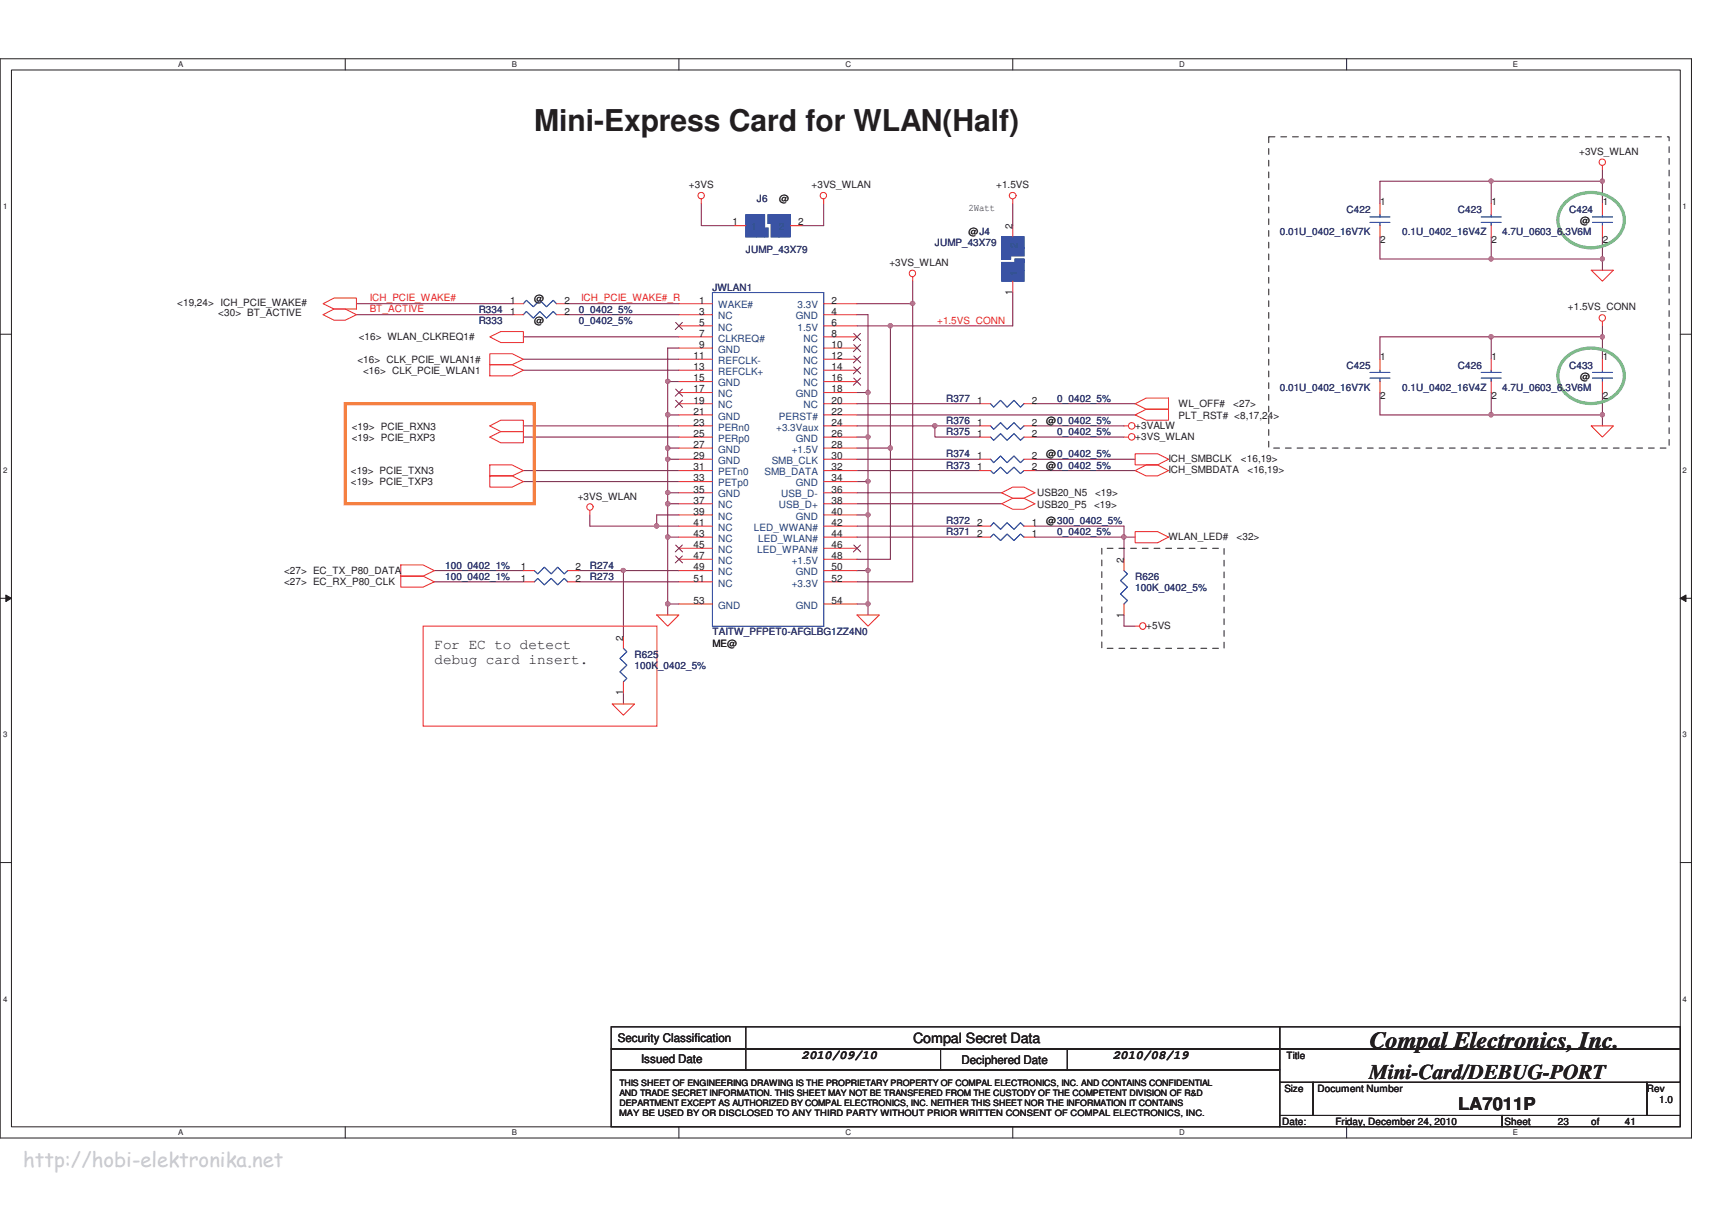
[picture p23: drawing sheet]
<svg xmlns="http://www.w3.org/2000/svg" width="297mm" height="210mm" viewBox="0 0 297 210" stroke-linecap="round" stroke-linejoin="round" font-family="sans-serif">
<defs><g id="words">
<text font-size="5.2" fill="#221e1f" x="92.7" y="22.8">Mini-Express Card for WLAN(Half)</text>
<text font-size="4" fill="#221e1f" x="237.6" y="181.8">Compal Electronics, Inc.</text>
<text font-size="3.6" fill="#221e1f" x="237.6" y="187.2">Mini-Card/DEBUG-PORT</text>
<text font-size="3.5" fill="#c7c9cb" x="4" y="202.6">http://hobi-elektronika.net</text>
<text font-size="3" fill="#221e1f" x="253" y="192.6">LA7011P</text>
<g font-size="2.5" fill="#221e1f">
<text x="75.4" y="112.6">For EC to detect</text>
<text x="75.4" y="115.3">debug card insert.</text>
<text x="158.4" y="181">Compal Secret Data</text>
</g>
<g font-size="2.1" fill="#221e1f">
<text x="107.2" y="180.8">Security Classification</text>
<text x="111.2" y="184.5">Issued Date</text>
<text x="139.1" y="183.8">2010/09/10</text>
<text x="166.8" y="184.7">Deciphered Date</text>
<text x="193.1" y="183.8">2010/08/19</text>
</g>
<g font-size="1.7" fill="#221e1f">
<text x="274" y="26.9">+3VS_WLAN</text>
<text x="119.5" y="32.7">+3VS</text>
<text x="135.2" y="35">@</text>
<text x="140.8" y="32.7">+3VS_WLAN</text>
<text x="172.8" y="32.7">+1.5VS</text>
<text x="239.5" y="35.5">1</text>
<text x="258.8" y="35.5">1</text>
<text x="278.1" y="35.5">1</text>
<text x="127.1" y="39.1">1</text>
<text x="138.5" y="39.1">2</text>
<text x="168" y="36.7">2Watt</text>
<text x="168" y="40.7">@J4</text>
<text x="175.7" y="39.8" transform="rotate(-90 175.7 39.8)">2</text>
<text x="274.2" y="38.9">@</text>
<text x="154.3" y="46.2">+3VS_WLAN</text>
<text x="239.5" y="42.1">2</text>
<text x="258.8" y="42.1">2</text>
<text x="278.1" y="42.1">2</text>
<text x="30.7" y="53.1">&lt;19,24&gt; ICH_PCIE_WAKE#</text>
<text x="88.5" y="52.7">1</text>
<text x="92.7" y="52.3">@</text>
<text x="97.9" y="52.7">2</text>
<text x="121.3" y="52.7">1</text>
<text x="144.3" y="52.7">2</text>
<text x="175.7" y="51.1" transform="rotate(-90 175.7 51.1)">1</text>
<text x="272" y="53.9">+1.5VS_CONN</text>
<text x="37.9" y="54.9">&lt;30&gt; BT_ACTIVE</text>
<text x="62.2" y="58.9">&lt;16&gt; WLAN_CLKREQ1#</text>
<text x="88.5" y="54.6">1</text>
<text x="92.7" y="56.2">@</text>
<text x="97.9" y="54.6">2</text>
<text x="121.3" y="54.6">3</text>
<text x="121.3" y="56.5">5</text>
<text x="121.3" y="58.4">7</text>
<text x="144.3" y="56.5">6</text>
<text x="144.3" y="58.4">8</text>
<text x="144.3" y="54.6">4</text>
<text x="62" y="63">&lt;16&gt; CLK_PCIE_WLAN1#</text>
<text x="63" y="64.9">&lt;16&gt; CLK_PCIE_WLAN1</text>
<text x="120.3" y="62.3">11</text>
<text x="120.3" y="64.2">13</text>
<text x="121.3" y="60.4">9</text>
<text x="144.3" y="60.4">10</text>
<text x="144.3" y="62.3">12</text>
<text x="144.3" y="64.2">14</text>
<text x="239.5" y="62.5">1</text>
<text x="258.8" y="62.5">1</text>
<text x="274.2" y="65.9">@</text>
<text x="278.1" y="62.5">1</text>
<text x="120.3" y="66.1">15</text>
<text x="120.3" y="68.1">17</text>
<text x="120.3" y="70">19</text>
<text x="120.3" y="72">21</text>
<text x="144.3" y="72">22</text>
<text x="144.3" y="66.1">16</text>
<text x="144.3" y="70">20</text>
<text x="144.3" y="68.1">18</text>
<text x="169.5" y="70">1</text>
<text x="179" y="70">2</text>
<text x="204.5" y="70.7">WL_OFF#</text>
<text x="214" y="70.7">&lt;27&gt;</text>
<text x="239.5" y="69.2">2</text>
<text x="258.8" y="69.2">2</text>
<text x="278.1" y="69.2">2</text>
<text x="61" y="74.5">&lt;19&gt; PCIE_RXN3</text>
<text x="61" y="76.5">&lt;19&gt; PCIE_RXP3</text>
<text x="120.3" y="73.9">23</text>
<text x="120.3" y="75.8">25</text>
<text x="120.3" y="77.7">27</text>
<text x="144.3" y="77.7">28</text>
<text x="144.3" y="73.9">24</text>
<text x="144.3" y="75.8">26</text>
<text x="169.5" y="73.9">1</text>
<text x="169.5" y="75.8">1</text>
<text x="179" y="73.9">2</text>
<text x="179" y="75.8">2</text>
<text x="181.5" y="73.6">@0_0402_5%</text>
<text x="197" y="76.3">+3VS_WLAN</text>
<text x="197" y="74.4">+3VALW</text>
<text x="204.5" y="72.6">PLT_RST# &lt;8,17,24&gt;</text>
<text x="60.9" y="82.3">&lt;19&gt; PCIE_TXN3</text>
<text x="120.3" y="79.7">29</text>
<text x="120.3" y="81.6">31</text>
<text x="120.3" y="83.5">33</text>
<text x="144.3" y="79.7">30</text>
<text x="144.3" y="81.6">32</text>
<text x="144.3" y="83.5">34</text>
<text x="169.5" y="81.6">1</text>
<text x="169.5" y="79.7">1</text>
<text x="179" y="81.6">2</text>
<text x="179" y="79.7">2</text>
<text x="181.5" y="81.3">@0_0402_5%</text>
<text x="181.5" y="79.4">@0_0402_5%</text>
<text x="202.7" y="82.1">ICH_SMBDATA</text>
<text x="202.7" y="80.2">ICH_SMBCLK</text>
<text x="215.3" y="80.2">&lt;16,19&gt;</text>
<text x="216.5" y="82.1">&lt;16,19&gt;</text>
<text x="60.9" y="84.2">&lt;19&gt; PCIE_TXP3</text>
<text x="100.2" y="86.8">+3VS_WLAN</text>
<text x="120.3" y="85.5">35</text>
<text x="120.3" y="87.4">37</text>
<text x="120.3" y="89.3">39</text>
<text x="144.3" y="85.5">36</text>
<text x="144.3" y="87.4">38</text>
<text x="144.3" y="89.3">40</text>
<text x="180" y="86.2">USB20_N5</text>
<text x="180" y="88.1">USB20_P5</text>
<text x="189.8" y="88.1">&lt;19&gt;</text>
<text x="190" y="86.2">&lt;19&gt;</text>
<text x="120.3" y="91.3">41</text>
<text x="120.3" y="93.2">43</text>
<text x="120.3" y="95.1">45</text>
<text x="144.3" y="91.3">42</text>
<text x="144.3" y="95.1">46</text>
<text x="144.3" y="93.2">44</text>
<text x="169.5" y="93.2">2</text>
<text x="169.5" y="91.3">2</text>
<text x="179" y="93.2">1</text>
<text x="179" y="91.3">1</text>
<text x="181.5" y="91">@300_0402_5%</text>
<text x="202.7" y="93.7">WLAN_LED#</text>
<text x="214.5" y="93.7">&lt;32&gt;</text>
<text x="49.3" y="99.7">&lt;27&gt; EC_TX_P80_DATA</text>
<text x="49.3" y="101.6">&lt;27&gt; EC_RX_P80_CLK</text>
<text x="90.4" y="99">1</text>
<text x="90.4" y="100.9">1</text>
<text x="99.9" y="99">2</text>
<text x="99.9" y="100.9">2</text>
<text x="120.3" y="97">47</text>
<text x="120.3" y="99">49</text>
<text x="120.3" y="100.9">51</text>
<text x="144.3" y="97">48</text>
<text x="144.3" y="100.9">52</text>
<text x="144.3" y="99">50</text>
<text x="195" y="97.7" transform="rotate(-90 195 97.7)">2</text>
<text x="120.3" y="104.8">53</text>
<text x="144.3" y="104.8">54</text>
<text x="195" y="107.2" transform="rotate(-90 195 107.2)">1</text>
<text x="108.1" y="111.2" transform="rotate(-90 108.1 111.2)">2</text>
<text x="123.6" y="112.2">ME@</text>
<text x="198.9" y="109.1">+5VS</text>
<text x="108.1" y="120.6" transform="rotate(-90 108.1 120.6)">1</text>
<text x="223.2" y="183.8">Title</text>
<text x="222.8" y="189.4">Size</text>
<text x="228.6" y="189.4">Document Number</text>
<text x="285.8" y="189.4">Rev</text>
<text x="287.9" y="191.4">1.0</text>
<text x="222.5" y="195.2">Date:</text>
<text x="231.7" y="195.2">Friday, December 24, 2010</text>
<text x="261" y="195.2">Sheet</text>
<text x="270.3" y="195.2">23</text>
<text x="276.1" y="195.2">of</text>
<text x="281.9" y="195.2">41</text>
</g>
<g font-size="1.7" fill="#2d2d72">
<text x="131.3" y="35">J6</text>
<text x="222" y="40.8">0.01U_0402_16V7K</text>
<text x="233.6" y="36.9">C422</text>
<text x="243.3" y="40.8">0.1U_0402_16V4Z</text>
<text x="252.9" y="36.9">C423</text>
<text x="260.6" y="40.8">4.7U_0603_6.3V6M</text>
<text x="272.2" y="36.9">C424</text>
<text x="129.4" y="43.9">JUMP_43X79</text>
<text x="162.2" y="42.7">JUMP_43X79</text>
<text x="123.6" y="50.4">JWLAN1</text>
<text x="83.1" y="56.2">R333</text>
<text x="83.1" y="54.3">R334</text>
<text x="100.5" y="56.2">0_0402_5%</text>
<text x="100.5" y="54.3">0_0402_5%</text>
<text x="233.6" y="64">C425</text>
<text x="252.9" y="64">C426</text>
<text x="272.2" y="64">C433</text>
<text x="164.1" y="69.7">R377</text>
<text x="183.4" y="69.7">0_0402_5%</text>
<text x="222" y="67.8">0.01U_0402_16V7K</text>
<text x="243.3" y="67.8">0.1U_0402_16V4Z</text>
<text x="260.6" y="67.8">4.7U_0603_6.3V6M</text>
<text x="164.1" y="73.6">R376</text>
<text x="164.1" y="75.5">R375</text>
<text x="183.4" y="75.5">0_0402_5%</text>
<text x="164.1" y="81.3">R373</text>
<text x="164.1" y="79.4">R374</text>
<text x="164.1" y="92.9">R371</text>
<text x="164.1" y="91">R372</text>
<text x="183.4" y="92.9">0_0402_5%</text>
<text x="77.2" y="98.7">100_0402_1%</text>
<text x="77.2" y="100.6">100_0402_1%</text>
<text x="102.3" y="98.7">R274</text>
<text x="102.3" y="100.6">R273</text>
<text x="197" y="100.6">R626</text>
<text x="197" y="102.6">100K_0402_5%</text>
<text x="123.6" y="110.3">TAITW_PFPET0-AFGLBG1ZZ4N0</text>
<text x="110.1" y="114.1">R625</text>
<text x="110.1" y="116.1">100K_0402_5%</text>
</g>
<g font-size="1.7" fill="#ec2426">
<text x="64.1" y="52.3">ICH_PCIE_WAKE#</text>
<text x="100.8" y="52.3">ICH_PCIE_WAKE#_R</text>
<text x="64.1" y="54.2">BT_ACTIVE</text>
<text x="162.6" y="56.2">+1.5VS_CONN</text>
</g>
<g font-size="1.7" fill="#1d437e">
<text x="124.6" y="53.5">WAKE#</text>
<text x="138.4" y="53.5">3.3V</text>
<text x="124.6" y="55.4">NC</text>
<text x="124.6" y="57.4">NC</text>
<text x="124.6" y="59.3">CLKREQ#</text>
<text x="138.1" y="55.4">GND</text>
<text x="138.4" y="57.4">1.5V</text>
<text x="139.4" y="59.3">NC</text>
<text x="124.6" y="61.2">GND</text>
<text x="124.6" y="63.2">REFCLK-</text>
<text x="124.6" y="65.1">REFCLK+</text>
<text x="139.4" y="61.2">NC</text>
<text x="139.4" y="63.2">NC</text>
<text x="139.4" y="65.1">NC</text>
<text x="124.6" y="67">GND</text>
<text x="124.6" y="68.9">NC</text>
<text x="124.6" y="70.9">NC</text>
<text x="138.1" y="68.9">GND</text>
<text x="139.4" y="67">NC</text>
<text x="139.4" y="70.9">NC</text>
<text x="124.6" y="72.8">GND</text>
<text x="124.6" y="74.7">PERn0</text>
<text x="124.6" y="76.7">PERp0</text>
<text x="134.7" y="74.7">+3.3Vaux</text>
<text x="135.2" y="72.8">PERST#</text>
<text x="138.1" y="76.7">GND</text>
<text x="124.6" y="78.6">GND</text>
<text x="124.6" y="80.5">GND</text>
<text x="124.6" y="82.4">PETn0</text>
<text x="132.6" y="82.4">SMB_DATA</text>
<text x="133.9" y="80.5">SMB_CLK</text>
<text x="137.4" y="78.6">+1.5V</text>
<text x="124.6" y="84.4">PETp0</text>
<text x="124.6" y="86.3">GND</text>
<text x="124.6" y="88.2">NC</text>
<text x="135.1" y="88.2">USB_D+</text>
<text x="135.5" y="86.3">USB_D-</text>
<text x="138.1" y="84.4">GND</text>
<text x="124.6" y="90.2">NC</text>
<text x="124.6" y="92.1">NC</text>
<text x="124.6" y="94">NC</text>
<text x="124.6" y="96">NC</text>
<text x="130.8" y="92.1">LED_WWAN#</text>
<text x="131.4" y="96">LED_WPAN#</text>
<text x="131.5" y="94">LED_WLAN#</text>
<text x="138.1" y="90.2">GND</text>
<text x="124.6" y="97.9">NC</text>
<text x="124.6" y="99.8">NC</text>
<text x="124.6" y="101.8">NC</text>
<text x="137.4" y="97.9">+1.5V</text>
<text x="137.4" y="101.8">+3.3V</text>
<text x="138.1" y="99.8">GND</text>
<text x="124.6" y="105.6">GND</text>
<text x="138.1" y="105.6">GND</text>
</g>
<g font-size="1.5" fill="#221e1f">
<text x="107.5" y="188.4">THIS SHEET OF ENGINEERING DRAWING IS THE PROPRIETARY PROPERTY OF COMPAL ELECTRONICS, INC. AND CONTAINS CONFIDENTIAL</text>
<text x="107.5" y="190.2">AND TRADE SECRET INFORMATION. THIS SHEET MAY NOT BE TRANSFERED FROM THE CUSTODY OF THE COMPETENT DIVISION OF R&amp;D</text>
<text x="107.5" y="192">DEPARTMENT EXCEPT AS AUTHORIZED BY COMPAL ELECTRONICS, INC. NEITHER THIS SHEET NOR THE INFORMATION IT CONTAINS</text>
<text x="107.4" y="193.7">MAY BE USED BY OR DISCLOSED TO ANY THIRD PARTY WITHOUT PRIOR WRITTEN CONSENT OF COMPAL ELECTRONICS, INC.</text>
</g>
<g font-size="1.4" fill="#221e1f">
<text x="30.9" y="11.6">A</text>
<text x="88.8" y="11.6">B</text>
<text x="146.7" y="11.6">C</text>
<text x="204.6" y="11.6">D</text>
<text x="262.5" y="11.6">E</text>
<text x=".5" y="36.3">1</text>
<text x="291.9" y="36.3">1</text>
<text x=".5" y="82.1">2</text>
<text x="291.9" y="82.1">2</text>
<text x=".5" y="128">3</text>
<text x="291.9" y="128">3</text>
<text x=".5" y="173.8">4</text>
<text x="291.9" y="173.8">4</text>
<text x="30.9" y="197">A</text>
<text x="88.8" y="197">B</text>
<text x="146.7" y="197">C</text>
<text x="204.6" y="197">D</text>
<text x="262.5" y="197">E</text>
</g>
</g></defs>
<path d="M0 10.2h293.5v187.3h-293.5zM2 12.1h289.5v183.4h-289.5z" fill="none" stroke="#221e1f" stroke-width=".17"/>
<g fill="#fff">
<path d="M30.9 10.4h.9v1.5h-.9z"/>
<path d="M30.9 195.8h.9v1.5h-.9z"/>
</g>
<path d="M59.9 10.2v1.9M59.9 195.5v2" fill="none" stroke="#221e1f" stroke-width=".17"/>
<g fill="#fff">
<path d="M88.9 10.4h.9v1.5h-.9z"/>
<path d="M88.9 195.8h.9v1.5h-.9z"/>
</g>
<path d="M117.8 10.2v1.9M117.8 195.5v2" fill="none" stroke="#221e1f" stroke-width=".17"/>
<g fill="#fff">
<path d="M146.8 10.4h.9v1.5h-.9z"/>
<path d="M146.8 195.8h.9v1.5h-.9z"/>
</g>
<path d="M175.7 10.2v1.9M175.7 195.5v2" fill="none" stroke="#221e1f" stroke-width=".17"/>
<g fill="#fff">
<path d="M204.7 10.4h1v1.5h-1z"/>
<path d="M204.7 195.8h1v1.5h-1z"/>
</g>
<path d="M233.6 10.2v1.9M233.6 195.5v2" fill="none" stroke="#221e1f" stroke-width=".17"/>
<g fill="#fff">
<path d="M262.6 10.4h.9v1.5h-.9z"/>
<path d="M262.6 195.8h.9v1.5h-.9z"/>
<path d="M.5 35h.8v1.6h-.8z"/>
<path d="M292.1 35h.7v1.6h-.7z"/>
<path d="M.5 80.9h.8v1.5h-.8z"/>
<path d="M292.1 80.9h.7v1.5h-.7z"/>
</g>
<path d="M0 58h2M291.5 58h2" fill="none" stroke="#221e1f" stroke-width=".17"/>
<g fill="#fff">
<path d="M.5 126.8h.8v1.5h-.8z"/>
<path d="M292.1 126.8h.7v1.5h-.7z"/>
</g>
<path d="M0 103.8h2M291.5 103.8h2" fill="none" stroke="#221e1f" stroke-width=".17"/>
<path d="M1 103.3l1 .5-1 .6z" fill="#221e1f"/>
<path d="M1 103.3l1 .5-1 .6z" fill="none" stroke="#221e1f" stroke-width=".17"/>
<path d="M291.5 103.8l1-.5v1.1z" fill="#221e1f"/>
<path d="M291.5 103.8l1-.5v1.1z" fill="none" stroke="#221e1f" stroke-width=".17"/>
<g fill="#fff">
<path d="M.5 172.6h.8v1.5h-.8z"/>
<path d="M292.1 172.6h.7v1.5h-.7z"/>
</g>
<path d="M0 149.7h2M291.5 149.7h2" fill="none" stroke="#221e1f" stroke-width=".17"/>
<path d="M61.8 54.6h27.1M61.8 52.7h27.1M90.8 58.5h27M90.8 64.2h27M90.8 62.3h27M115.9 60.4h1.9M115.9 77.8v1.9" fill="none" stroke="#7f1542" stroke-width=".17"/>
<circle cx="115.9" cy="77.8" r=".39" fill="#b8529f"/>
<circle cx="115.9" cy="77.8" r=".39" fill="none" stroke="#b8529f" stroke-width=".17"/>
<path d="M98.5 54.6h19.3M102.3 91.3h11.6M113.9 89.4v1.9h3.9M115.9 104.8h1.9" fill="none" stroke="#7f1542" stroke-width=".17"/>
<circle cx="113.9" cy="91.3" r=".38" fill="#b8529f"/>
<circle cx="113.9" cy="91.3" r=".38" fill="none" stroke="#b8529f" stroke-width=".17"/>
<path d="M148.7 52.7h9.7M158.4 48.8v52.2M175.7 50.8v5.8h-21.2M102.3 89.4v1.9M113.9 89.4h3.9M115.9 87.4h1.9" fill="none" stroke="#7f1542" stroke-width=".17"/>
<circle cx="158.3" cy="52.7" r=".38" fill="#b8529f"/>
<circle cx="158.3" cy="52.7" r=".38" fill="none" stroke="#b8529f" stroke-width=".17"/>
<path d="M162.2 73.9h7.7M179.6 73.9h15.4M150.6 104.8v1.9" fill="none" stroke="#7f1542" stroke-width=".17"/>
<circle cx="162.2" cy="73.9" r=".38" fill="#b8529f"/>
<circle cx="162.2" cy="73.9" r=".38" fill="none" stroke="#b8529f" stroke-width=".17"/>
<path d="M148.7 79.7h21.2M148.7 72h48.3M148.7 89.4h1.9M148.7 99h1.9M148.7 85.5h25.1M148.7 87.4h25.1" fill="none" stroke="#7f1542" stroke-width=".17"/>
<circle cx="150.6" cy="99" r=".37" fill="#b8529f"/>
<circle cx="150.6" cy="99" r=".37" fill="none" stroke="#b8529f" stroke-width=".17"/>
<path d="M154.5 56.6v21.2h-5.8" fill="none" stroke="#7f1542" stroke-width=".17"/>
<circle cx="154.5" cy="77.8" r=".37" fill="#b8529f"/>
<circle cx="154.5" cy="77.8" r=".37" fill="none" stroke="#b8529f" stroke-width=".17"/>
<path d="M148.7 56.6h5.8" fill="none" stroke="#7f1542" stroke-width=".17"/>
<circle cx="154.5" cy="56.5" r=".37" fill="#b8529f"/>
<circle cx="154.5" cy="56.5" r=".37" fill="none" stroke="#b8529f" stroke-width=".17"/>
<path d="M148.7 70.1h21.2M148.7 73.9h13.5v2h7.7M154.5 77.8v19.3h-5.8M179.6 70.1h17.4M179.6 79.7h17.4M179.6 75.9h15.4M75.4 99h15.4M108.2 99h9.6M148.7 81.7h21.2M179.6 81.7h17.4M75.4 101h15.4M148.7 101h9.7" fill="none" stroke="#7f1542" stroke-width=".17"/>
<circle cx="108.1" cy="99" r=".36" fill="#b8529f"/>
<circle cx="108.1" cy="99" r=".36" fill="none" stroke="#b8529f" stroke-width=".17"/>
<path d="M195 93.2h2M100.4 101h17.4" fill="none" stroke="#7f1542" stroke-width=".17"/>
<circle cx="195" cy="93.2" r=".38" fill="#b8529f"/>
<circle cx="195" cy="93.2" r=".38" fill="none" stroke="#b8529f" stroke-width=".17"/>
<path d="M148.7 54.6h1.9M90.8 73.9h27M90.8 75.9h27M115.9 72h1.9M115.9 79.7v5.8h1.9M150.6 75.9v7.7M90.8 81.7h27M90.8 83.6h27M115.9 93.2h1.9M148.7 93.2h21.2M148.7 91.3h21.2M179.6 91.3h15.4" fill="none" stroke="#7f1542" stroke-width=".17"/>
<circle cx="115.9" cy="85.5" r=".37" fill="#b8529f"/>
<circle cx="115.9" cy="85.5" r=".37" fill="none" stroke="#b8529f" stroke-width=".17"/>
<circle cx="115.9" cy="79.7" r=".37" fill="#b8529f"/>
<circle cx="115.9" cy="79.7" r=".37" fill="none" stroke="#b8529f" stroke-width=".17"/>
<path d="M150.6 68.1v7.8" fill="none" stroke="#7f1542" stroke-width=".17"/>
<circle cx="150.6" cy="68.1" r=".37" fill="#b8529f"/>
<circle cx="150.6" cy="68.1" r=".37" fill="none" stroke="#b8529f" stroke-width=".17"/>
<path d="M115.9 77.8h1.9M148.7 68.1h1.9M148.7 75.9h1.9" fill="none" stroke="#7f1542" stroke-width=".17"/>
<circle cx="150.6" cy="75.8" r=".37" fill="#b8529f"/>
<circle cx="150.6" cy="75.8" r=".37" fill="none" stroke="#b8529f" stroke-width=".17"/>
<path d="M115.9 66.2v5.8M150.6 89.4v9.6" fill="none" stroke="#7f1542" stroke-width=".17"/>
<circle cx="115.9" cy="66.2" r=".37" fill="#b8529f"/>
<circle cx="115.9" cy="66.2" r=".37" fill="none" stroke="#b8529f" stroke-width=".17"/>
<path d="M115.9 93.2v11.6M150.6 99v5.8" fill="none" stroke="#7f1542" stroke-width=".17"/>
<circle cx="115.9" cy="93.2" r=".38" fill="#b8529f"/>
<circle cx="115.9" cy="93.2" r=".38" fill="none" stroke="#b8529f" stroke-width=".17"/>
<path d="M115.9 60.4v5.8h1.9M115.9 72v5.8" fill="none" stroke="#7f1542" stroke-width=".17"/>
<circle cx="115.9" cy="72" r=".39" fill="#b8529f"/>
<circle cx="115.9" cy="72" r=".39" fill="none" stroke="#b8529f" stroke-width=".17"/>
<path d="M115.9 79.7h1.9M115.9 85.5v1.9M150.6 83.6v5.8" fill="none" stroke="#7f1542" stroke-width=".17"/>
<circle cx="150.6" cy="89.3" r=".37" fill="#b8529f"/>
<circle cx="150.6" cy="89.3" r=".37" fill="none" stroke="#b8529f" stroke-width=".17"/>
<circle cx="150.6" cy="83.5" r=".37" fill="#b8529f"/>
<circle cx="150.6" cy="83.5" r=".37" fill="none" stroke="#b8529f" stroke-width=".17"/>
<path d="M148.7 104.8h1.9" fill="none" stroke="#7f1542" stroke-width=".17"/>
<circle cx="150.6" cy="104.8" r=".37" fill="#b8529f"/>
<circle cx="150.6" cy="104.8" r=".37" fill="none" stroke="#b8529f" stroke-width=".17"/>
<path d="M150.6 54.6v13.5M115.9 87.4v5.8" fill="none" stroke="#7f1542" stroke-width=".17"/>
<circle cx="115.9" cy="87.4" r=".39" fill="#b8529f"/>
<circle cx="115.9" cy="87.4" r=".39" fill="none" stroke="#b8529f" stroke-width=".17"/>
<path d="M148.7 83.6h1.9M115.9 104.8v1.9" fill="none" stroke="#7f1542" stroke-width=".17"/>
<circle cx="115.9" cy="104.8" r=".38" fill="#b8529f"/>
<circle cx="115.9" cy="104.8" r=".38" fill="none" stroke="#b8529f" stroke-width=".17"/>
<path d="M121.7 35.3v3.9h5.8M142.9 35.3v3.9h-3.8M175.7 35.3v3.9M239.4 31.5h38.6M278 41.1v3.8M100.4 99h7.8v11.6M108.2 120.3v1.9" fill="none" stroke="#7f1542" stroke-width=".17"/>
<circle cx="278" cy="31.4" r=".37" fill="#b8529f"/>
<circle cx="278" cy="31.4" r=".37" fill="none" stroke="#b8529f" stroke-width=".17"/>
<circle cx="258.7" cy="31.4" r=".37" fill="#b8529f"/>
<circle cx="258.7" cy="31.4" r=".37" fill="none" stroke="#b8529f" stroke-width=".17"/>
<path d="M278 29.5v5.8M239.4 44.9h38.6v2" fill="none" stroke="#7f1542" stroke-width=".17"/>
<circle cx="278" cy="44.9" r=".37" fill="#b8529f"/>
<circle cx="278" cy="44.9" r=".37" fill="none" stroke="#b8529f" stroke-width=".17"/>
<circle cx="258.7" cy="44.9" r=".38" fill="#b8529f"/>
<circle cx="258.7" cy="44.9" r=".38" fill="none" stroke="#b8529f" stroke-width=".17"/>
<path d="M239.4 31.5v3.8M258.7 31.5v3.8M239.4 41.1v3.8M239.4 58.5h38.6M258.7 41.1v3.8M278 68.1v3.9" fill="none" stroke="#7f1542" stroke-width=".17"/>
<circle cx="278" cy="58.5" r=".38" fill="#b8529f"/>
<circle cx="278" cy="58.5" r=".38" fill="none" stroke="#b8529f" stroke-width=".17"/>
<circle cx="258.7" cy="58.5" r=".38" fill="#b8529f"/>
<circle cx="258.7" cy="58.5" r=".38" fill="none" stroke="#b8529f" stroke-width=".17"/>
<path d="M278 56.6v5.7M239.4 72h38.6v1.9" fill="none" stroke="#7f1542" stroke-width=".17"/>
<circle cx="278" cy="72" r=".38" fill="#b8529f"/>
<circle cx="278" cy="72" r=".38" fill="none" stroke="#b8529f" stroke-width=".17"/>
<circle cx="258.7" cy="72" r=".38" fill="#b8529f"/>
<circle cx="258.7" cy="72" r=".38" fill="none" stroke="#b8529f" stroke-width=".17"/>
<path d="M98.5 52.7h19.3M239.4 58.5v3.8M258.7 58.5v3.8M239.4 68.1v3.9M258.7 68.1v3.9M179.6 93.2h15.4M195 91.3v5.8M195 106.7v2h2" fill="none" stroke="#7f1542" stroke-width=".17"/>
<g fill="none" stroke="#ec2426" stroke-width=".17">
<path d="M121.7 34.5v.8M142.9 34.5v.8M175.7 34.5v.8M258.7 35.3v2M258.7 39.2v1.9M278 28.7v.8M56.1 54.6l1.9-1h1.9l1.9 1-1.9 1h-1.9zM56.1 52.7l1.9-1h3.8v1.9h-3.8zM85 58.5l1.9-1h3.9v1.9h-3.9zM158.4 48.1v.7M276.1 46.9h3.8l-1.9 1.9zM278 55.8v.8"/>
<path d="M85 63.3h3.9l1.9 .9-1.9 1h-3.9zM85 61.4h3.9l1.9 .9-1.9 1h-3.9zM85 73.9l1.9-1h3.9v2h-3.9zM85 75.9l1.9-1h3.9v1.9h-3.9zM169.9 73.9h2M169.9 70.1h2M169.9 79.7h2M177.7 73.9h1.9M177.7 70.1h1.9M177.7 79.7h1.9M195 75.9h.8M195 73.9h.8"/>
<path d="M197 72l1.9-1h3.8v1.9h-3.8zM197 70.1l1.9-1h3.8v1.9h-3.8zM197 78.7h3.8l1.9 1-1.9 1h-3.8zM239.4 62.3v1.9M239.4 66.2v1.9M276.1 73.9h3.8l-1.9 2zM69.5 98h3.9l2 1-2 1h-3.9zM69.5 100h3.9l2 1-2 .9h-3.9zM85 80.7h3.9l1.9 1-1.9 .9h-3.9zM85 82.6h3.9l1.9 1-1.9 .9h-3.9zM90.8 99h1.9M98.5 99h1.9"/>
<path d="M102.3 88.6v.8M169.9 93.2h2M169.9 81.7h2M173.8 85.5l1.9-1h2l1.9 1-1.9 1h-2zM173.8 87.4l1.9-.9h2l1.9 .9-1.9 1h-2zM177.7 93.2h1.9M177.7 81.7h1.9M197 92.3h3.8l1.9 .9-1.9 1h-3.8zM197 81.7l1.9-1h1.9l1.9 1-1.9 .9h-1.9zM73.4 108.7h40.6v17.3h-40.6zM90.8 101h1.9M98.5 101h1.9"/>
<path d="M108.2 110.6v1.9M108.2 118.3v2M113.9 106.7h3.9l-1.9 2zM148.7 106.7h3.9l-2 2zM197 108.7h.7M106.2 122.2h3.9l-1.9 1.9z"/>
<circle cx="121.6" cy="33.9" r=".55"/>
<circle cx="142.9" cy="33.9" r=".55"/>
<circle cx="175.7" cy="34" r=".57"/>
<circle cx="278" cy="28.1" r=".56"/>
<circle cx="158.3" cy="47.4" r=".55"/>
<circle cx="278" cy="55.2" r=".56"/>
<circle cx="196.4" cy="75.8" r=".57"/>
<circle cx="196.4" cy="73.9" r=".57"/>
<circle cx="102.3" cy="88" r=".56"/>
<circle cx="198.3" cy="108.6" r=".56"/>
</g>
<g fill="none" stroke="#221e1f" stroke-width=".17">
<path d="M106 178.2h116v3.8h-116zM129.4 178.2v7.5M222 178.2h69.5v3.8h-69.5zM106 182h116v3.7h-116zM106 185.7h116v9.8h-116zM163.2 182v3.7M185.2 182v3.7M222 182h69.5v5.8h-69.5zM222 187.8h5.8v5.8h-5.8zM222 193.6h38.6v1.9h-38.6zM227.8 187.8h58v5.8h-58zM260.6 193.6h30.9v1.9h-30.9z"/>
<path d="M285.8 187.8h5.7v5.8h-5.7z"/>
</g>
<path d="M59.9 70.1h32.8v17.3h-32.8z" fill="none" stroke="#f57f20" stroke-width=".55"/>
<path d="M271.4 35.3a6.4 6.4 0 0 1 9.8 .7 4.5 4.5 0 0 1-2.5 6.5 6.2 6.2 0 0 1-8.1-2.8 4.2 4.2 0 0 1 .8-4.4zM271.4 62.3a6.4 6.4 0 0 1 9.8 .7 4.5 4.5 0 0 1-2.5 6.5 6.2 6.2 0 0 1-8.1-2.8 4.2 4.2 0 0 1 .8-4.4z" fill="none" stroke="#70c16b" stroke-width=".55"/>
<path d="M220.1 23.7h69.5v54.1h-69.5zM191.2 95.1h21.2v17.4h-21.2z" fill="none" stroke="#221e1f" stroke-width=".17" stroke-dasharray="1 1 1 1 1 1 1 1"/>
<g fill="none" stroke="#3a53a4" stroke-width=".17">
<path d="M257 38.6h3.5M257 37.6h3.5M258.7 37.3v.3M258.7 38.6v.6M171.9 73.9l.5 .6 1.2-1.2 1.1 1.2 1.2-1.2 1.2 1.2 .6-.6M171.9 70.1l.5 .6 1.2-1.2 1.1 1.2 1.2-1.2 1.2 1.2 .6-.6M171.9 79.7l.5 .6 1.2-1.2 1.1 1.2 1.2-1.2 1.2 1.2 .6-.6M237.7 65.6h3.5M237.7 64.6h3.5M239.4 64.2v.4M239.4 65.6v.6M92.7 99l.6 .6 1.1-1.2 1.2 1.2 1.2-1.2 1.1 1.2 .6-.6"/>
<path d="M171.9 93.2l.5-.5 1.2 1.1 1.1-1.1 1.2 1.1 1.2-1.1 .6 .5M171.9 81.7l.5 .5 1.2-1.1 1.1 1.1 1.2-1.1 1.2 1.1 .6-.5M92.7 101l.6-.6 1.1 1.1 1.2-1.1 1.2 1.1 1.1-1.1 .6 .6M108.2 112.5l.6 .6-1.2 1.2 1.2 1.1-1.2 1.2 1.2 1.1-.6 .6"/>
</g>
<path d="M129.4 37.3h1.9v3.8h-1.9z" fill="#3a53a4"/>
<path d="M129.4 37.3h1.9v3.8h-1.9z" fill="none" stroke="#3a53a4" stroke-width=".17"/>
<path d="M131.3 37.3h1.4v3.8h-1.4z" fill="#3a53a4"/>
<path d="M131.3 37.3h1.4v3.8h-1.4z" fill="none" stroke="#3a53a4" stroke-width=".17"/>
<path d="M132.7 39.6h.6v1.5h-.6z" fill="#3a53a4"/>
<path d="M132.7 39.6h.6v1.5h-.6z" fill="none" stroke="#3a53a4" stroke-width=".17"/>
<path d="M133.2 37.3h.6v1.5h-.6z" fill="#3a53a4"/>
<path d="M133.2 37.3h.6v1.5h-.6z" fill="none" stroke="#3a53a4" stroke-width=".17"/>
<path d="M133.8 37.3h1.4v3.8h-1.4z" fill="#3a53a4"/>
<path d="M133.8 37.3h1.4v3.8h-1.4z" fill="none" stroke="#3a53a4" stroke-width=".17"/>
<path d="M135.1 37.3h2v3.8h-2z" fill="#3a53a4"/>
<path d="M135.1 37.3h2v3.8h-2z" fill="none" stroke="#3a53a4" stroke-width=".17"/>
<path d="M129.4 37.3h1.9v3.8h-1.9z" fill="#3a53a4"/>
<path d="M129.4 37.3h1.9v3.8h-1.9z" fill="none" stroke="#3a53a4" stroke-width=".17"/>
<path d="M131.3 37.3h1.4v3.8h-1.4z" fill="#3a53a4"/>
<path d="M131.3 37.3h1.4v3.8h-1.4z" fill="none" stroke="#3a53a4" stroke-width=".17"/>
<path d="M132.7 39.6h.6v1.5h-.6z" fill="#3a53a4"/>
<path d="M132.7 39.6h.6v1.5h-.6z" fill="none" stroke="#3a53a4" stroke-width=".17"/>
<path d="M133.2 37.3h.6v1.5h-.6z" fill="#3a53a4"/>
<path d="M133.2 37.3h.6v1.5h-.6z" fill="none" stroke="#3a53a4" stroke-width=".17"/>
<path d="M133.8 37.3h1.4v3.8h-1.4z" fill="#3a53a4"/>
<path d="M133.8 37.3h1.4v3.8h-1.4z" fill="none" stroke="#3a53a4" stroke-width=".17"/>
<path d="M135.1 37.3h2v3.8h-2z" fill="#3a53a4"/>
<g fill="none" stroke="#3a53a4" stroke-width=".17">
<path d="M135.1 37.3h2v3.8h-2zM237.7 38.6h3.5M237.7 37.6h3.5M239.4 37.3v.3M239.4 38.6v.6M276.3 38.6h3.5M276.3 37.6h3.5M278 37.3v.3M278 38.6v.6M90.8 54.6l.5-.6 1.2 1.2 1.2-1.2 1.1 1.2 1.2-1.2 .6 .6M90.8 52.7l.5-.6 1.2 1.1 1.2-1.1 1.1 1.1 1.2-1.1 .6 .6M123.6 50.8h19.3v57.9h-19.3z"/>
<path d="M171.9 75.9l.5 .5 1.2-1.1 1.1 1.1 1.2-1.1 1.2 1.1 .6-.5M257 65.6h3.5M257 64.6h3.5M258.7 64.2v.4M258.7 65.6v.6M171.9 91.3l.5-.6 1.2 1.2 1.1-1.2 1.2 1.2 1.2-1.2 .6 .6M195 99l.6 .6-1.2 1.2 1.2 1.1-1.2 1.2 1.2 1.1-.6 .6"/>
</g>
<g fill="none" stroke="#ec2426" stroke-width=".17">
<path d="M127.5 39.2h1.9M137.1 39.2h2M239.4 35.3v2M239.4 39.2v1.9M278 35.3v2M278 39.2v1.9M88.9 52.7h1.9M88.9 54.6h1.9M96.6 52.7h1.9M96.6 54.6h1.9M117.8 52.7h5.8M117.8 54.6h5.8"/>
<path d="M117.8 56.6h5.8M117.8 58.5h5.8M142.9 52.7h5.8M142.9 54.6h5.8M142.9 56.6h5.8M142.9 58.5h5.8M117.8 60.4h5.8M117.8 62.3h5.8M117.8 64.2h5.8M117.8 66.2h5.8M117.8 68.1h5.8M117.8 70.1h5.8"/>
<path d="M117.8 72h5.8M117.8 73.9h5.8M117.8 75.9h5.8M117.8 77.8h5.8M117.8 79.7h5.8M142.9 60.4h5.8M142.9 62.3h5.8M142.9 64.2h5.8M142.9 66.2h5.8M142.9 68.1h5.8M142.9 70.1h5.8M142.9 72h5.8"/>
<path d="M142.9 73.9h5.8M142.9 75.9h5.8M142.9 77.8h5.8M142.9 79.7h5.8M169.9 75.9h2M177.7 75.9h1.9M258.7 62.3v1.9M258.7 66.2v1.9M117.8 81.7h5.8M117.8 83.6h5.8M117.8 85.5h5.8M117.8 87.4h5.8"/>
<path d="M117.8 89.4h5.8M117.8 91.3h5.8M117.8 93.2h5.8M117.8 95.1h5.8M117.8 97.1h5.8M117.8 99h5.8M142.9 81.7h5.8M142.9 83.6h5.8M142.9 85.5h5.8M142.9 87.4h5.8M142.9 89.4h5.8M142.9 91.3h5.8"/>
<path d="M142.9 93.2h5.8M142.9 95.1h5.8M142.9 97.1h5.8M142.9 99h5.8M169.9 91.3h2M177.7 91.3h1.9M195 97.1v1.9M117.8 101h5.8M117.8 104.8h5.8M142.9 101h5.8M142.9 104.8h5.8M195 104.8v1.9"/>
</g>
<g fill="none" stroke="#7f431c" stroke-width=".17">
<path d="M117.2 56l1.2 1.2M118.4 56l-1.2 1.2M148.1 57.9l1.2 1.2M148.1 59.8l1.2 1.2M149.3 57.9l-1.2 1.2M149.3 59.8l-1.2 1.2M117.2 67.5l1.2 1.3M117.2 69.5l1.2 1.2M118.4 67.5l-1.2 1.3M118.4 69.5l-1.2 1.2M148.1 61.8l1.2 1.2M148.1 63.7l1.2 1.2"/>
<path d="M148.1 65.6l1.2 1.3M149.3 61.8l-1.2 1.2M149.3 63.7l-1.2 1.2M149.3 65.6l-1.2 1.3M117.2 94.6l1.2 1.2M117.2 96.5l1.2 1.2M118.4 94.6l-1.2 1.2M118.4 96.5l-1.2 1.2M148.1 94.6l1.2 1.2M149.3 94.6l-1.2 1.2"/>
</g>
<path d="M173.8 46.9h3.9v1.9h-3.9z" fill="#3a53a4"/>
<path d="M173.8 46.9h3.9v1.9h-3.9z" fill="none" stroke="#3a53a4" stroke-width=".17"/>
<path d="M173.8 45.5h3.9v1.4h-3.9z" fill="#3a53a4"/>
<path d="M173.8 45.5h3.9v1.4h-3.9z" fill="none" stroke="#3a53a4" stroke-width=".17"/>
<path d="M176.1 44.9h1.6v.6h-1.6z" fill="#3a53a4"/>
<path d="M176.1 44.9h1.6v.6h-1.6z" fill="none" stroke="#3a53a4" stroke-width=".17"/>
<path d="M173.8 44.4h1.5v.6h-1.5z" fill="#3a53a4"/>
<path d="M173.8 44.4h1.5v.6h-1.5z" fill="none" stroke="#3a53a4" stroke-width=".17"/>
<path d="M173.8 43h3.9v1.4h-3.9z" fill="#3a53a4"/>
<path d="M173.8 43h3.9v1.4h-3.9z" fill="none" stroke="#3a53a4" stroke-width=".17"/>
<path d="M173.8 41.1h3.9v1.9h-3.9z" fill="#3a53a4"/>
<path d="M173.8 41.1h3.9v1.9h-3.9z" fill="none" stroke="#3a53a4" stroke-width=".17"/>
<path d="M173.8 46.9h3.9v1.9h-3.9z" fill="#3a53a4"/>
<path d="M173.8 46.9h3.9v1.9h-3.9z" fill="none" stroke="#3a53a4" stroke-width=".17"/>
<path d="M173.8 45.5h3.9v1.4h-3.9z" fill="#3a53a4"/>
<path d="M173.8 45.5h3.9v1.4h-3.9z" fill="none" stroke="#3a53a4" stroke-width=".17"/>
<path d="M176.1 44.9h1.6v.6h-1.6z" fill="#3a53a4"/>
<path d="M176.1 44.9h1.6v.6h-1.6z" fill="none" stroke="#3a53a4" stroke-width=".17"/>
<path d="M173.8 44.4h1.5v.6h-1.5z" fill="#3a53a4"/>
<path d="M173.8 44.4h1.5v.6h-1.5z" fill="none" stroke="#3a53a4" stroke-width=".17"/>
<path d="M173.8 43h3.9v1.4h-3.9z" fill="#3a53a4"/>
<path d="M173.8 43h3.9v1.4h-3.9z" fill="none" stroke="#3a53a4" stroke-width=".17"/>
<path d="M173.8 41.1h3.9v1.9h-3.9z" fill="#3a53a4"/>
<path d="M173.8 41.1h3.9v1.9h-3.9zM276.3 65.6h3.5M276.3 64.6h3.5M278 64.2v.4M278 65.6v.6" fill="none" stroke="#3a53a4" stroke-width=".17"/>
<path d="M175.7 39.2v1.9M175.7 48.8v2M278 62.3v1.9M278 66.2v1.9" fill="none" stroke="#ec2426" stroke-width=".17"/>
<circle cx="115.9" cy="77.8" r=".39" fill="#b8529f"/>
<circle cx="115.9" cy="77.8" r=".39" fill="none" stroke="#b8529f" stroke-width=".17"/>
<circle cx="113.9" cy="91.3" r=".38" fill="#b8529f"/>
<circle cx="113.9" cy="91.3" r=".38" fill="none" stroke="#b8529f" stroke-width=".17"/>
<circle cx="158.3" cy="52.7" r=".38" fill="#b8529f"/>
<circle cx="158.3" cy="52.7" r=".38" fill="none" stroke="#b8529f" stroke-width=".17"/>
<circle cx="162.2" cy="73.9" r=".38" fill="#b8529f"/>
<circle cx="162.2" cy="73.9" r=".38" fill="none" stroke="#b8529f" stroke-width=".17"/>
<circle cx="150.6" cy="99" r=".37" fill="#b8529f"/>
<circle cx="150.6" cy="99" r=".37" fill="none" stroke="#b8529f" stroke-width=".17"/>
<circle cx="154.5" cy="77.8" r=".37" fill="#b8529f"/>
<circle cx="154.5" cy="77.8" r=".37" fill="none" stroke="#b8529f" stroke-width=".17"/>
<circle cx="154.5" cy="56.5" r=".37" fill="#b8529f"/>
<circle cx="154.5" cy="56.5" r=".37" fill="none" stroke="#b8529f" stroke-width=".17"/>
<circle cx="108.1" cy="99" r=".36" fill="#b8529f"/>
<circle cx="108.1" cy="99" r=".36" fill="none" stroke="#b8529f" stroke-width=".17"/>
<circle cx="195" cy="93.2" r=".38" fill="#b8529f"/>
<circle cx="195" cy="93.2" r=".38" fill="none" stroke="#b8529f" stroke-width=".17"/>
<circle cx="115.9" cy="85.5" r=".37" fill="#b8529f"/>
<circle cx="115.9" cy="85.5" r=".37" fill="none" stroke="#b8529f" stroke-width=".17"/>
<circle cx="115.9" cy="79.7" r=".37" fill="#b8529f"/>
<circle cx="115.9" cy="79.7" r=".37" fill="none" stroke="#b8529f" stroke-width=".17"/>
<circle cx="150.6" cy="68.1" r=".37" fill="#b8529f"/>
<circle cx="150.6" cy="68.1" r=".37" fill="none" stroke="#b8529f" stroke-width=".17"/>
<circle cx="150.6" cy="75.8" r=".37" fill="#b8529f"/>
<circle cx="150.6" cy="75.8" r=".37" fill="none" stroke="#b8529f" stroke-width=".17"/>
<circle cx="115.9" cy="66.2" r=".37" fill="#b8529f"/>
<circle cx="115.9" cy="66.2" r=".37" fill="none" stroke="#b8529f" stroke-width=".17"/>
<circle cx="115.9" cy="93.2" r=".38" fill="#b8529f"/>
<circle cx="115.9" cy="93.2" r=".38" fill="none" stroke="#b8529f" stroke-width=".17"/>
<circle cx="115.9" cy="72" r=".39" fill="#b8529f"/>
<circle cx="115.9" cy="72" r=".39" fill="none" stroke="#b8529f" stroke-width=".17"/>
<circle cx="150.6" cy="89.3" r=".37" fill="#b8529f"/>
<circle cx="150.6" cy="89.3" r=".37" fill="none" stroke="#b8529f" stroke-width=".17"/>
<circle cx="150.6" cy="83.5" r=".37" fill="#b8529f"/>
<circle cx="150.6" cy="83.5" r=".37" fill="none" stroke="#b8529f" stroke-width=".17"/>
<circle cx="150.6" cy="104.8" r=".37" fill="#b8529f"/>
<circle cx="150.6" cy="104.8" r=".37" fill="none" stroke="#b8529f" stroke-width=".17"/>
<circle cx="115.9" cy="87.4" r=".39" fill="#b8529f"/>
<circle cx="115.9" cy="87.4" r=".39" fill="none" stroke="#b8529f" stroke-width=".17"/>
<circle cx="115.9" cy="104.8" r=".38" fill="#b8529f"/>
<circle cx="115.9" cy="104.8" r=".38" fill="none" stroke="#b8529f" stroke-width=".17"/>
<circle cx="278" cy="31.4" r=".37" fill="#b8529f"/>
<circle cx="278" cy="31.4" r=".37" fill="none" stroke="#b8529f" stroke-width=".17"/>
<circle cx="258.7" cy="31.4" r=".37" fill="#b8529f"/>
<circle cx="258.7" cy="31.4" r=".37" fill="none" stroke="#b8529f" stroke-width=".17"/>
<circle cx="278" cy="44.9" r=".37" fill="#b8529f"/>
<circle cx="278" cy="44.9" r=".37" fill="none" stroke="#b8529f" stroke-width=".17"/>
<circle cx="258.7" cy="44.9" r=".38" fill="#b8529f"/>
<circle cx="258.7" cy="44.9" r=".38" fill="none" stroke="#b8529f" stroke-width=".17"/>
<circle cx="278" cy="58.5" r=".38" fill="#b8529f"/>
<circle cx="278" cy="58.5" r=".38" fill="none" stroke="#b8529f" stroke-width=".17"/>
<circle cx="258.7" cy="58.5" r=".38" fill="#b8529f"/>
<circle cx="258.7" cy="58.5" r=".38" fill="none" stroke="#b8529f" stroke-width=".17"/>
<circle cx="278" cy="72" r=".38" fill="#b8529f"/>
<circle cx="278" cy="72" r=".38" fill="none" stroke="#b8529f" stroke-width=".17"/>
<circle cx="258.7" cy="72" r=".38" fill="#b8529f"/>
<circle cx="258.7" cy="72" r=".38" fill="none" stroke="#b8529f" stroke-width=".17"/>
<use href="#words"/>
</svg>
